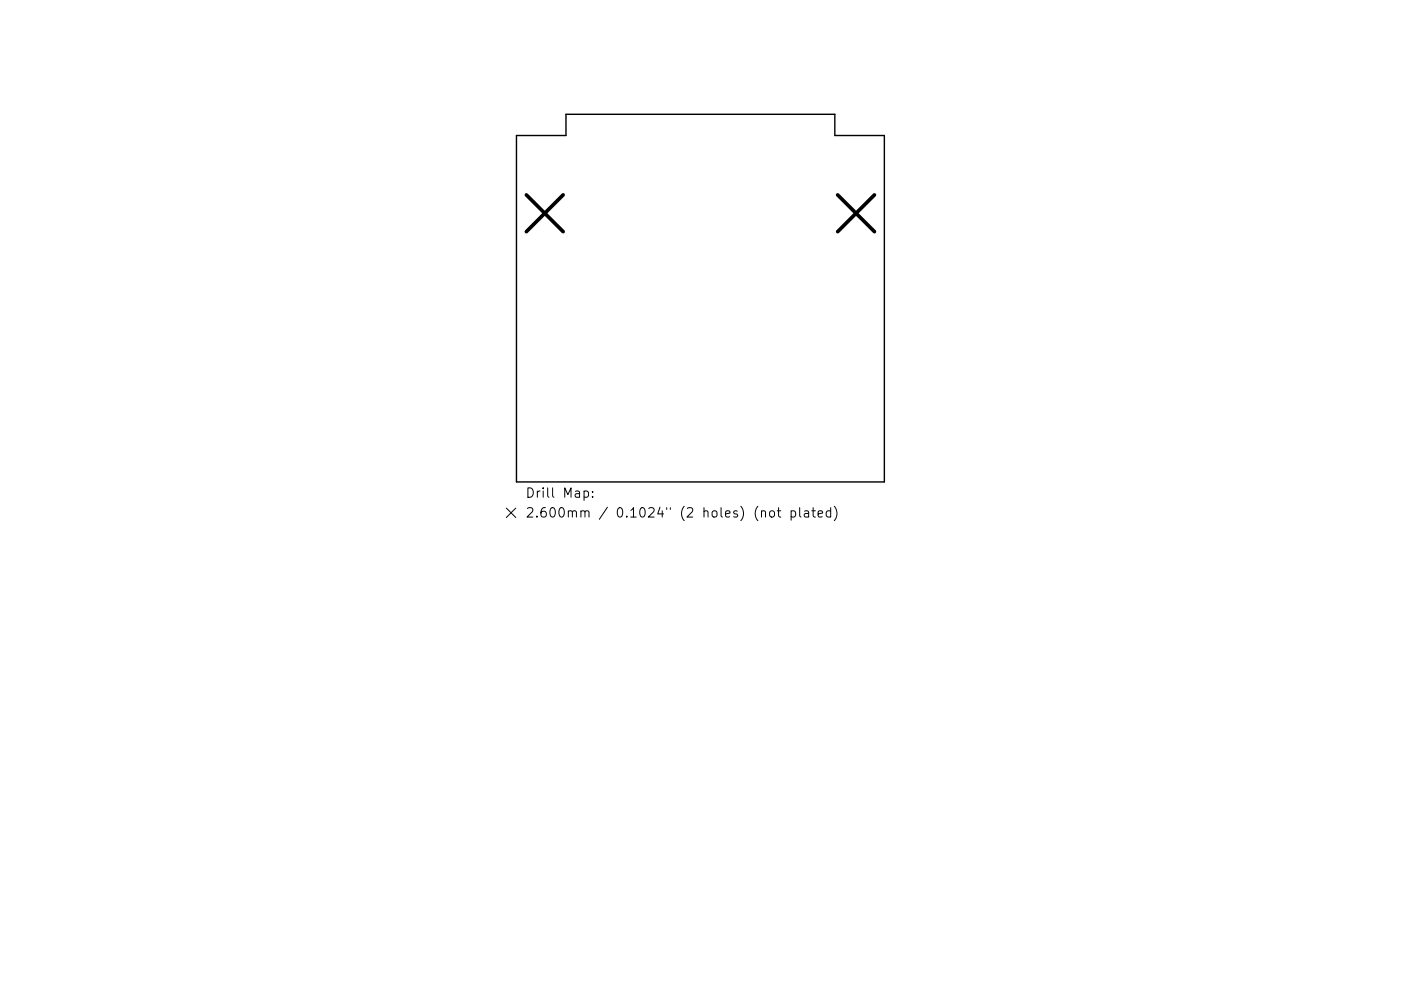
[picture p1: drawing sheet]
<svg xmlns="http://www.w3.org/2000/svg" width="297mm" height="210mm" viewBox="0 0 297 210" stroke-linecap="round" stroke-linejoin="round" font-family="sans-serif">
<defs><g id="words">
<g font-size="2.8">
<text x="111.4" y="105.6">Drill Map:</text>
<text x="111.4" y="109.8">2.600mm / 0.1024&quot; (2 holes) (not plated)</text>
</g>
</g></defs>
<path d="M109.5 28.8h10.5v-4.5h57v4.5h10.5v73.5h-78z" fill="none" stroke="#000" stroke-width=".3"/>
<path d="M111.6 41.4l7.8 7.8M119.4 41.4l-7.8 7.8M177.6 41.4l7.8 7.8M185.4 41.4l-7.8 7.8" fill="none" stroke="#000" stroke-width=".78"/>
<g fill="none" stroke="#000" stroke-width=".21">
<path d="M107.4 107.8l2 2M109.4 107.8l-2 2M123.8 104.3l.6-.1 .4 .4v.5l-.2 .3h-.8M125.6 105.3v.2M125.6 104.3v.2M161.5 108.6a.5 .5 0 0 1 .8 .1v1M163.3 108.6a.54 .54 0 0 1 .5-.2 .54 .54 0 0 1 .4 .4v.5a.54 .54 0 0 1-.5 .4 .54 .54 0 0 1-.5-.4zM164.8 108.4h.7M165.1 107.7v1.7l.1 .2 .3 .1M167.7 108.5l.6-.1 .4 .4v.5l-.2 .3h-.8M167.7 108.4v2M169.5 107.7v1.7l.3 .3"/>
<path d="M170.6 108.5h.8l.1 1.2M171.5 108.8l-.7 .1a.39 .39 0 0 0-.3 .4 .39 .39 0 0 0 .3 .4l.7-.1M172.1 108.4h.8M172.4 107.7v1.7l.1 .2 .4 .1M173.5 109l.9-.2-.1-.3-.6-.1-.2 .3v.9h.8M176.1 108.5l-.6-.1-.3 .4v.5l.2 .3h.7M176.1 107.7v2M176.9 107.4a2.29 2.29 0 0 1 0 3.1"/>
</g>
<use href="#words"/>
</svg>
